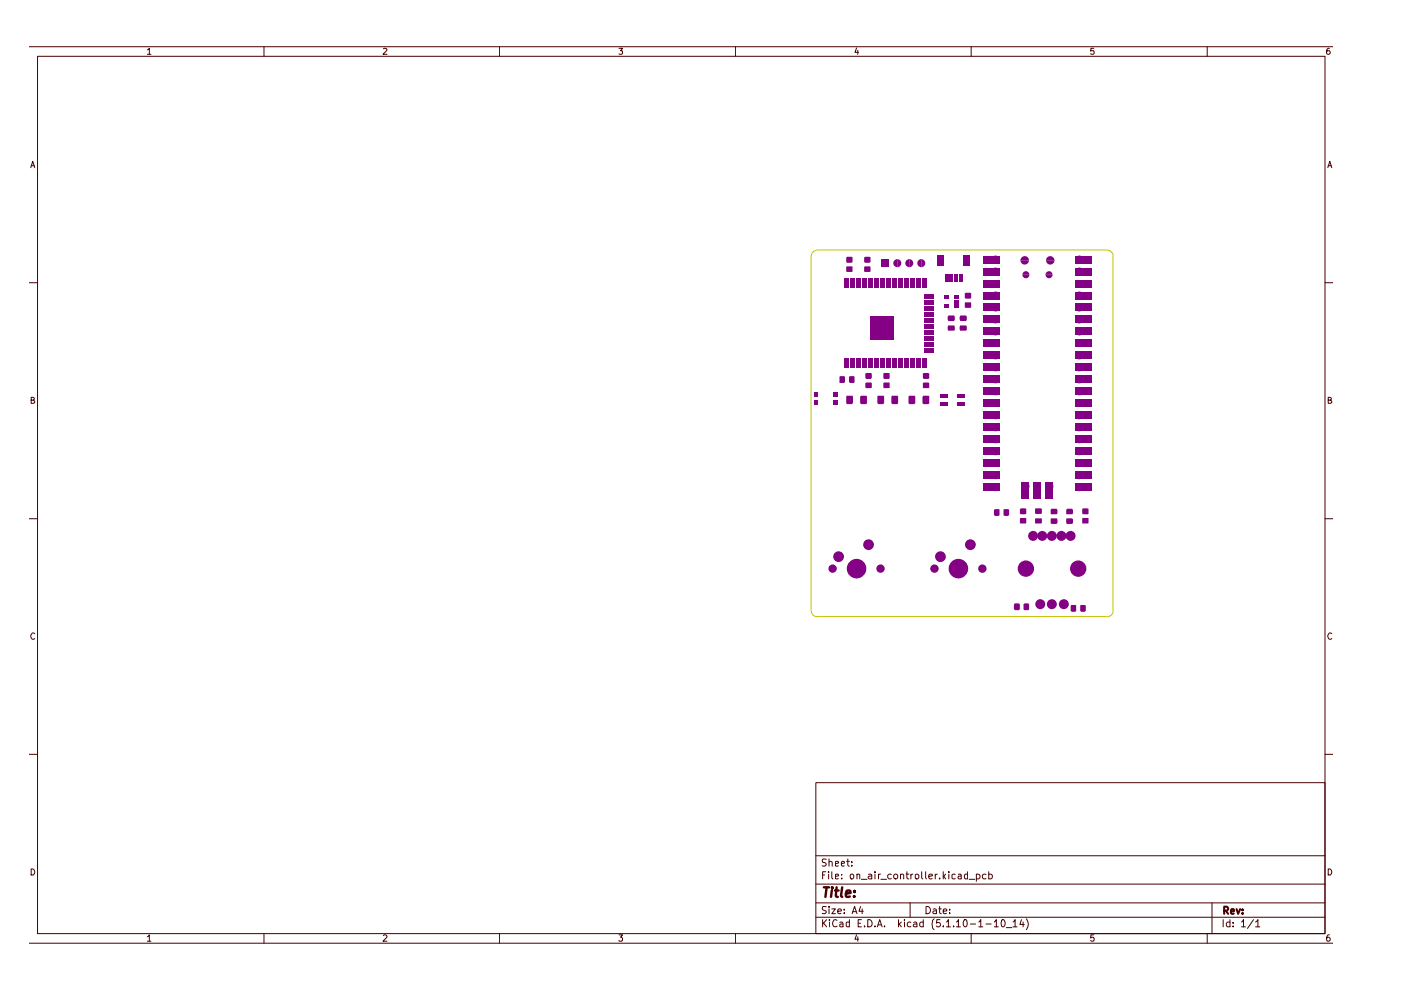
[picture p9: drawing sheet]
<svg xmlns="http://www.w3.org/2000/svg" width="297mm" height="210mm" viewBox="0 0 297 210" stroke-linecap="round" stroke-linejoin="round" font-family="sans-serif">
<g fill="none" stroke="#480000" stroke-width=".21">
<path d="M6.3 9.9h276.3M8 11.9h272.9v186.1h-272.9zM31.2 10.6l.5-.4v1.3M31.2 11.5h.8M56 9.9v2M81.3 10.3l.5-.1 .2 .4-.8 .9h.8M105.9 9.9v2M131.2 10.2h.8l-.4 .6h.3v.6h-.7M156 9.9v2M181.6 10.2l-.3 .9h.7M181.9 10.7v.8M205.9 9.9v2"/>
<path d="M231.9 10.2h-.6l-.1 .6h.7a.48 .48 0 0 1 0 .6 .48 .48 0 0 1-.7 0M255.9 9.9v2M281.9 10.2l-.5 .1-.1 1 .2 .2 .4-.1 .1-.4-.1-.2h-.6v.2M6.5 35.6l.4-1.4 .5 1.4M6.6 35.1h.7M281.5 35.6l.4-1.4 .5 1.4M281.6 35.1h.7M6.3 59.9h1.7M280.9 59.9h1.7M6.6 84.8h.6v-.5l-.6-.1v1.3h.5l.3-.4-.4-.3M281.6 84.8h.6v-.5l-.6-.1v1.3h.5l.3-.4-.4-.3M6.3 110h1.7"/>
<path d="M280.9 110h1.7M7.4 134.4a.57 .57 0 0 0-.8 0 .57 .57 0 0 0 0 .8l.3 .4 .5-.2M282.4 134.4a.57 .57 0 0 0-.8 0 .57 .57 0 0 0 0 .8l.3 .4 .5-.2M6.3 159.9h1.7M280.9 159.9h1.7M173 165.9h107.9v32.1h-107.9zM6.3 200h276.3M6.6 184.2a.71 .71 0 0 1 .7 .5 .71 .71 0 0 1-.2 .8h-.5zM31.2 198.6l.5-.4v1.4M31.2 199.6h.8M56 198v2M81.3 198.4l.1-.2h.4l.2 .4-.8 1h.8"/>
<path d="M105.9 198v2M131.2 198.2h.8l-.4 .5 .4 .3-.1 .5-.5 .1-.2-.2M156 198v2M173 194.5h107.9M173 191.4h107.9M173 187.5h107.9M173 181.4h107.9M174.4 195v1.5M174.4 185.5h.4M174.6 195.7l.7 .8M175.1 184.8h-.7v1.6M175.2 192.3h-.8a.61 .61 0 0 0 .1 .6 .61 .61 0 0 0 .6 .2l.1 .4a.6 .6 0 0 1-.9 .1"/>
<path d="M175.2 182.2h-.8a.53 .53 0 0 0 .1 .6 .53 .53 0 0 0 .5 .2l.2 .2-.2 .4h-.7M175.3 195l-.9 .9M175.7 184.8v.2M175.7 185.3v1.1M175.8 192.2v.2M175.8 182.8l.1-.1a.36 .36 0 0 1 .5 .2v.7M175.8 182.1v1.5M175.8 192.7v1M175.9 195v.2M175.9 195.5v1M176.4 192.7h.7l-.7 1h.7M176.4 184.8v1.3l.2 .3"/>
<path d="M177.1 185.8l.7-.1-.2-.4-.5 .1v.9h.6M177.1 183.1l.7-.1-.2-.4-.5 .1v.9h.6M177.5 195.2l-.4-.2a.78 .78 0 0 0-.6 .7 .78 .78 0 0 0 .6 .8l.4-.2M177.6 193.2l.8-.1-.1-.3-.4-.1-.3 .3v.5l.3 .2 .4-.1M178.1 195.6h.5l.1 .9M178.4 183.1l.7-.1-.2-.4-.4 .1-.1 .7 .2 .2h.4M178.5 186.2v.2M178.5 185.4v.1M178.7 195.9l-.6 .1v.4h.6M179 193.5v.2M179 192.8v.2M179.5 182.6h.6"/>
<path d="M179.7 182.1v1.3l.4 .2M180.1 195.6l-.4-.1-.3 .2v.6l.3 .2 .4-.1M180.1 195v1.5M180.3 185.4l.5-.1 .2 .3v.4l-.2 .4-.5-.1zM180.6 183.5v.1M180.6 182.7v.2M180.7 193.7l.5-1.5 .5 1.5M180.8 193.3h.7M181.6 198.2l-.3 .9h.7M181.7 185.5l.2-.2 .4 .2v.9M181.7 185.3v1.1M181.9 198.6v1"/>
<path d="M181.9 195.7h.6M182.5 192.2l-.4 1h.9M182.6 195h-.7v1.5h.7M182.6 186.4h1.2M182.8 192.7v1M183.3 196.3v.2M184 195a.78 .78 0 0 1 .9 .7 .78 .78 0 0 1-.9 .8zM184.1 185.4l.5-.1 .2 .2v.9M184.8 185.7l-.7 .2 .2 .5 .5-.1M185.5 196.3v.2M185.5 184.8v.2M185.5 185.3v1.1"/>
<path d="M186 196.5l.5-1.5 .5 1.5M186.2 196.1h.7M186.3 185.3v1.1M186.7 185.3l-.4 .3M186.8 186.4h1.2M187.5 196.3v.2M189 185.4a.52 .52 0 0 0-.8 .2l.2 .7h.6M189.5 185.6a.47 .47 0 0 1 .4-.3 .47 .47 0 0 1 .4 .3v.4l-.3 .4-.4-.2zM190.5 195v1.5M190.7 195.9l.4 .6M190.9 185.5l.3-.2 .4 .2v.9M190.9 185.3v1.1"/>
<path d="M191.1 195.5l-.6 .6M191.8 195v.2M191.8 195.5v1M192.1 185.3h.6M192.3 184.8v1.3l.4 .3M193 191.4v3.1M193.1 195.6h-.6l-.1 .7a.52 .52 0 0 0 .7 .1M193.1 185.3v1.1M193.5 185.3l-.4 .3M193.7 195.6h.6l.1 .9M194.1 185.5v-.1a.45 .45 0 0 1 .7 .2l-.1 .6-.4 .2-.2-.2zM194.4 195.9h-.5l-.3 .3 .3 .3 .5-.1"/>
<path d="M195.4 184.8v1.3l.3 .3M195.7 195.6h-.5l-.2 .7a.52 .52 0 0 0 .7 .1M195.7 195v1.5M196.3 184.8v1.3l.1 .3M196.3 192.2a.78 .78 0 0 1 1 .8 .78 .78 0 0 1-1 .7zM196.9 185.8l.8-.1-.1-.3-.4-.1-.3 .2 .1 .8h.6M197.9 192.8h.6v.9M198 194.8a1.74 1.74 0 0 0 0 2.3M198.3 185.3v1.1M198.5 193.1h-.5l-.2 .3 .2 .3 .5-.1M198.7 185.3l-.4 .3M199.1 192.7h.5"/>
<path d="M199.2 192.2v1.3l.4 .2M199.2 186.2v.2M199.3 195h-.7l-.1 .7 .2-.1 .5 .1 .2 .6-.3 .2h-.4l-.2-.2M200 193.2l.7-.1v-.3l-.5-.1-.2 .3v.5l.2 .2 .5-.1M200 196.3v.2M200 184.8v1.6M200.1 185.8l.4 .6M200.5 185.3l-.5 .6M200.7 195.5l.4-.5v1.5M200.7 196.5h.8M201.2 184.8v.2M201.2 185.3v1.1"/>
<path d="M201.3 193.5v.2M201.3 192.8v.2M202.2 196.3v.2M202.5 185.4l-.4-.1-.3 .2v.7l.3 .2 .4-.1M202.8 195.5l.4-.5v1.5M202.8 196.5h.8M203.2 185.4l.4-.1 .2 .2v.9M203.8 185.7l-.7 .2 .2 .5 .5-.1M204.6 195a.89 .89 0 0 1 .3 1.4l-.2 .1a.88 .88 0 0 1-.1-1.5zM205.1 185.4l-.4-.1-.2 .3 .1 .7h.5M205.1 184.8v1.6M205.5 186.4h1.2"/>
<path d="M205.7 195.9h1.1M205.9 198v2M207 185.4a.52 .52 0 0 1 .8 .2l-.2 .7h-.6M207 185.3v1.6M207.5 195.5l.4-.5v1.5M207.5 196.5h.9M209 185.4a.52 .52 0 0 0-.7 .2l.1 .7h.6M209 195.9h1.1M209.6 185.4a.52 .52 0 0 1 .8 .2l-.2 .7h-.6M209.6 184.8v1.6M210.8 195.5l.4-.5v1.5M210.8 196.5h.9"/>
<path d="M212.3 195.2l.3-.2a.82 .82 0 0 1 .5 .7 .82 .82 0 0 1-.5 .8l-.3-.2v-.4zM213.4 196.7h1.1M214.8 195.5l.4-.5v1.5M214.8 196.5h.8M216.6 195l-.4 1h1M216.9 195.5v1M217.6 194.8a1.74 1.74 0 0 1 0 2.3M231.9 198.2h-.6l-.1 .7 .3-.2 .4 .1v.7l-.4 .1-.3-.2M255.9 198v2M257 191.4v6.6M259.3 195v1.5M260.8 195.6l-.5-.1-.3 .3v.5l.3 .2 .5-.1"/>
<path d="M260.8 195v1.5M261.5 196.3v.2M261.5 195.6v.1M263.2 195.5l.5-.5v1.5M263.2 196.5h.9M265.8 195l-1.3 1.8M266.2 195.5l.5-.5v1.5M266.2 196.5h.9M281.6 184.2a.71 .71 0 0 1 .7 .5 .71 .71 0 0 1-.2 .8h-.5zM281.9 198.2a.58 .58 0 0 0-.6 .6v.7l.5 .1 .2-.3v-.3l-.2-.3h-.3l-.2 .3"/>
</g>
<path d="M259.5 193.1h.6a.47 .47 0 0 0 .3-.4 .47 .47 0 0 0-.3-.5h-.6v1.6M259.9 193.1l.5 .7M261 193.3l.7-.1-.2-.5-.4 .1-.1 .8 .2 .2 .4-.1M262.2 192.7l.3 1.1 .4-1.1M263.4 193.6v.2M263.4 192.8v.2" fill="none" stroke="#480000" stroke-width=".42"/>
<path d="M174.7 188.1h1.1M175.3 188.1l-.3 2.1M176.4 188.8l-.2 1.4M176.4 188.1v.3M177 188.8h.8M177.4 188.1l-.2 1.8 .4 .3M178.6 188.1l-.3 1.8 .3 .3M179.3 189.5l1-.2v-.4h-.8l-.2 1 .3 .3 .6-.1M181.1 190v.2M181.2 188.9v.2" fill="none" stroke="#480000" stroke-width=".51"/>
<path d="M172 54.3v75.2M173.2 53h61.5M173.3 53a1.27 1.27 0 0 0-1.3 1.3M234.7 53a1.27 1.27 0 0 1 1.3 1.3M236 54.3v75.2M172 129.5a1.27 1.27 0 0 0 1.3 1.3M173.2 130.7h61.5M236 129.5a1.27 1.27 0 0 1-1.3 1.3" fill="none" stroke="#c2c200" stroke-width=".21"/>
<g fill="#840084">
<path d="M219.5 109.9h1.3l.1 1-1.4 .1z"/>
<path d="M219.5 107.8h1.2l.2 .2v.8l-.2 .2h-1.2z"/>
<path d="M216.2 107.9h1.4v1l-.2 .2h-1l-.2-.2z"/>
<path d="M229 128.4l1-.1 .2 .1v1.1l-.2 .2h-.8l-.2-.2z"/>
<path d="M227.1 128.4h1.1v1.1l-.2 .2h-.8l-.2-.2z"/>
<path d="M215.1 128h1.1v1.1l-.1 .3-1-.1z"/>
<path d="M217.2 127.9l1 .1v1.3l-1 .1-.2-.2v-1.1z"/>
<path d="M226.1 109.9h1.2l.2 .2v.8l-.2 .2h-1.1l-.1-.2z"/>
<path d="M226.1 108l.1-.1h1.1l.2 .2v.8l-.2 .2h-1.2z"/>
<path d="M222.8 109.9h1.2l.2 .2v.8l-.2 .2h-1.1l-.1-.2z"/>
<path d="M222.8 108l.1-.1h1.1l.2 .2v.8l-.2 .2h-1.2z"/>
<path d="M229.4 109.9l1.3-.1 .1 1.1-1.3 .1z"/>
<path d="M216.2 109.9l1.3-.1 .1 1.1-1.3 .1z"/>
<path d="M184.5 67.1h5v5h-5z"/>
<path d="M185.3 76h1v2.1h-1z"/>
<path d="M186.6 76h.9v2.1h-.9z"/>
<path d="M187.9 76h.9v2.1h-.9z"/>
<path d="M187.3 79.2h1.3v1l-.1 .1h-1l-.2-.1z"/>
<path d="M195.7 79.2h1.3v1l-.2 .1h-1l-.1-.1z"/>
<path d="M180.3 76h.9v2.1h-.9z"/>
<path d="M181.5 76h1v2.1h-1z"/>
<path d="M182.8 76h.9v2.1h-.9z"/>
<path d="M184.1 76h.9v2.1h-.9z"/>
<path d="M183.5 79.2h1.3v1l-.1 .1h-1.1l-.1-.1z"/>
<path d="M196 63.6h2v.9h-2z"/>
<path d="M196 62.3h2v.9h-2z"/>
<path d="M195.5 59h.9v2h-.9z"/>
<path d="M194.2 59h1v2h-1z"/>
<path d="M193 59h.9v2h-.9z"/>
<path d="M191.7 59h.9v2h-.9z"/>
<path d="M190.4 59h.9v2h-.9z"/>
<path d="M189.1 59h1v2h-1z"/>
<path d="M187.9 59h.9v2h-.9z"/>
<path d="M189.6 55.2l.6-.3v1.7a.85 .85 0 0 1-.7-.5 .85 .85 0 0 1 .1-.9z"/>
<path d="M190.2 54.9a.85 .85 0 0 1 .9 .9 .85 .85 0 0 1-.9 .8z"/>
<path d="M192.2 55.2l.6-.3v1.7a.85 .85 0 0 1-.8-.5 .85 .85 0 0 1 .2-.9z"/>
<path d="M192.8 54.9a.85 .85 0 0 1 .8 .9 .85 .85 0 0 1-.8 .8z"/>
<path d="M194.7 55.2l.6-.3v1.7a.85 .85 0 0 1-.8-.5 .85 .85 0 0 1 .2-.9z"/>
<path d="M195.3 54.9a.85 .85 0 0 1 .9 .9 .85 .85 0 0 1-.9 .8z"/>
<path d="M186.6 59h.9v2h-.9z"/>
<path d="M185.3 59h1v2h-1z"/>
<path d="M184.1 59h.9v2h-.9z"/>
<path d="M183.2 54.5h1.4v1l-.2 .2h-1l-.2-.2z"/>
<path d="M183.3 56.5h1.2l.1 1.1-1.3 .1z"/>
<path d="M186.9 54.9h1.7v1.7h-1.7z"/>
<path d="M182.8 59h.9v2h-.9z"/>
<path d="M181.5 59h1v2h-1z"/>
<path d="M180.3 59h.9v2h-.9z"/>
<path d="M179 59h.9v2h-.9z"/>
<path d="M179.4 54.5h1.4v1l-.2 .2h-1l-.2-.2z"/>
<path d="M179.5 56.5h1.2l.1 1.1-1.3 .1z"/>
<path d="M179 76h.9v2.1h-.9z"/>
<path d="M180.1 79.8h1.1l-.1 1.4h-.9l-.2-.2z"/>
<path d="M178.1 79.8h1l.1 1.2-.2 .2-1-.1z"/>
<path d="M172.6 83.2h.8v1h-.8z"/>
<path d="M172.6 84.8h.8v1.1h-.8z"/>
<path d="M176.6 83.2h.9v1h-.9z"/>
<path d="M176.6 84.8h.9v1.1h-.9z"/>
<path d="M189.1 76h1v2.1h-1z"/>
<path d="M190.4 76h.9v2.1h-.9z"/>
<path d="M191.7 76h.9v2.1h-.9z"/>
<path d="M193 76h.9v2.1h-.9z"/>
<path d="M194.2 76h1v2.1h-1z"/>
<path d="M192.7 83.9h1.3l.1 1.6-.2 .2h-1.1l-.2-.2z"/>
<path d="M195.5 76h.9v2.1h-.9z"/>
<path d="M196 73.7h2v1h-2z"/>
<path d="M196 72.5h2v.9h-2z"/>
<path d="M196 71.2h2v.9h-2z"/>
<path d="M210.2 84.7h1.7v1.7h-1.7z"/>
<path d="M210.5 87.5a.85 .85 0 0 1 .9-.2 .85 .85 0 0 1 .5 .8h-1.7z"/>
<path d="M210.2 88.1h1.7a.85 .85 0 0 1-.8 .8 .85 .85 0 0 1-.9-.8z"/>
<path d="M208.4 84.7h3.5v1.7h-3.5z"/>
<path d="M208.4 87.2h3.5v1.7h-3.5z"/>
<path d="M208.4 89.7h3.5v1.7h-3.5z"/>
<path d="M210.5 77.3a.85 .85 0 0 1 .9-.2 .85 .85 0 0 1 .5 .8h-1.7z"/>
<path d="M210.2 77.9h1.7a.85 .85 0 0 1-.8 .8 .85 .85 0 0 1-.9-.8z"/>
<path d="M210.5 79.8a.85 .85 0 0 1 .9-.2 .85 .85 0 0 1 .5 .8h-1.7z"/>
<path d="M210.2 80.4h1.7a.85 .85 0 0 1-.8 .9 .85 .85 0 0 1-.9-.9z"/>
<path d="M208.4 77h3.5v1.7h-3.5z"/>
<path d="M208.4 79.6h3.5v1.7h-3.5z"/>
<path d="M210.5 82.4a.85 .85 0 0 1 .9-.2 .85 .85 0 0 1 .5 .8h-1.7z"/>
<path d="M210.2 83h1.7a.85 .85 0 0 1-.8 .8 .85 .85 0 0 1-.9-.8z"/>
<path d="M208.4 82.1h3.5v1.7h-3.5z"/>
<path d="M199.4 83.5h1.6v.8h-1.6z"/>
<path d="M199.4 85.3h1.6v.8h-1.6z"/>
<path d="M202.9 83.5h1.6v.8h-1.6z"/>
<path d="M202.9 85.3h1.6v.8h-1.6z"/>
<path d="M195.7 84h1.3v1.5l-.2 .2h-1.1l-.1-.2z"/>
<path d="M195.7 81.2l1.2-.1 .1 1.1-1.3 .1z"/>
<path d="M186.1 83.9h1.3l.1 1.6-.2 .2h-1.1l-.2-.2z"/>
<path d="M189.1 84h1.3v1.5l-.2 .2h-1.1l-.1-.2z"/>
<path d="M182.5 84h1.3v1.5l-.2 .2h-1.1l-.1-.2z"/>
<path d="M179.5 83.9h1.3v1.6l-.1 .2h-1.1l-.2-.2z"/>
<path d="M187.3 81.2l1.3-.1v1.1l-1.2 .1z"/>
<path d="M183.5 81.2l1.2-.1 .1 1.1-1.2 .1z"/>
<path d="M196 69.9h2v1h-2z"/>
<path d="M196 68.7h2v.9h-2z"/>
<path d="M196 67.4h2v.9h-2z"/>
<path d="M196 66.1h2v1h-2z"/>
<path d="M196 64.9h2v.9h-2z"/>
<path d="M210.2 59.3h1.7v1.7h-1.7z"/>
<path d="M210.5 62.1a.85 .85 0 0 1 .9-.2 .85 .85 0 0 1 .5 .8h-1.7z"/>
<path d="M210.2 62.7h1.7a.85 .85 0 0 1-.8 .8 .85 .85 0 0 1-.9-.8z"/>
<path d="M210.5 64.6a.85 .85 0 0 1 .9-.2 .85 .85 0 0 1 .5 .8h-1.7z"/>
<path d="M210.2 65.2h1.7a.85 .85 0 0 1-.8 .8 .85 .85 0 0 1-.9-.8z"/>
<path d="M208.4 59.3h3.5v1.7h-3.5z"/>
<path d="M208.4 61.8h3.5v1.7h-3.5z"/>
<path d="M208.4 64.3h3.5v1.7h-3.5z"/>
<path d="M210.5 69.7a.85 .85 0 0 1 .9-.2 .85 .85 0 0 1 .5 .8h-1.7z"/>
<path d="M210.2 70.3h1.7a.85 .85 0 0 1-.8 .8 .85 .85 0 0 1-.9-.8z"/>
<path d="M210.2 72h1.7v1.7h-1.7z"/>
<path d="M210.5 74.8a.85 .85 0 0 1 .9-.2 .85 .85 0 0 1 .5 .8h-1.7z"/>
<path d="M210.2 75.4h1.7a.85 .85 0 0 1-.8 .8 .85 .85 0 0 1-.9-.8z"/>
<path d="M208.4 72h3.5v1.7h-3.5z"/>
<path d="M208.4 74.5h3.5v1.7h-3.5z"/>
<path d="M210.5 54.4a.85 .85 0 0 1 .9-.2 .85 .85 0 0 1 .5 .8h-1.7z"/>
<path d="M210.2 55h1.7a.85 .85 0 0 1-.8 .9 .85 .85 0 0 1-.9-.9z"/>
<path d="M210.5 57a.85 .85 0 0 1 .9-.2 .85 .85 0 0 1 .5 .8h-1.7z"/>
<path d="M210.2 57.6h1.7a.85 .85 0 0 1-.8 .8 .85 .85 0 0 1-.9-.8z"/>
<path d="M208.4 54.2h3.5v1.7h-3.5z"/>
<path d="M208.4 56.7h3.5v1.7h-3.5z"/>
<path d="M210.5 67.1a.85 .85 0 0 1 .9-.2 .85 .85 0 0 1 .5 .8h-1.7z"/>
<path d="M210.2 67.7h1.7a.85 .85 0 0 1-.8 .9 .85 .85 0 0 1-.9-.9z"/>
<path d="M208.4 66.9h3.5v1.7h-3.5z"/>
<path d="M208.4 69.4h3.5v1.7h-3.5z"/>
<path d="M203.5 69h1.4v1.1h-1.4z"/>
<path d="M203.5 67l1.3-.1 .2 .2v.8l-.2 .2h-1.2l-.1-.3z"/>
<path d="M204.6 64.1h1.2l.1 1.1-1.3 .1z"/>
<path d="M204.6 62.1h1.3v1.1l-.2 .1h-1l-.1-.1z"/>
<path d="M203.3 58.1h.7v1.5h-.7z"/>
<path d="M202.3 58.1h.8v1.5h-.8z"/>
<path d="M201.3 58.1h.8v1.5h-.8z"/>
<path d="M200.3 58.1h.8v1.5h-.8z"/>
<path d="M198.7 54.1h1.4v2.2h-1.4z"/>
<path d="M204.3 54.1h1.4v2.2h-1.4z"/>
<path d="M201 67l1.3-.1 .1 .2v.8l-.1 .2h-1.2l-.2-.3z"/>
<path d="M201 69h1.4v1.1h-1.4z"/>
<path d="M202.3 64.6h1v.7h-1z"/>
<path d="M202.3 63.7h1v.6h-1z"/>
<path d="M202.3 62.7h1v.7h-1z"/>
<path d="M200.1 62.7h1v.7h-1z"/>
<path d="M200.1 64.6h1v.7h-1z"/>
<path d="M228.3 90a.85 .85 0 0 1 .9-.2 .85 .85 0 0 1 .5 .8h-1.7z"/>
<path d="M228 90.6h1.7a.85 .85 0 0 1-.8 .8 .85 .85 0 0 1-.9-.8z"/>
<path d="M228.3 87.5a.85 .85 0 0 1 .9-.2 .85 .85 0 0 1 .5 .8h-1.7z"/>
<path d="M228 88.1h1.7a.85 .85 0 0 1-.8 .8 .85 .85 0 0 1-.9-.8z"/>
<path d="M228 84.7h1.7v1.7h-1.7z"/>
<path d="M228 84.7h3.5v1.7h-3.5z"/>
<path d="M228 87.2h3.5v1.7h-3.5z"/>
<path d="M228 89.7h3.5v1.7h-3.5z"/>
<path d="M228.3 77.3a.85 .85 0 0 1 .9-.2 .85 .85 0 0 1 .5 .8h-1.7z"/>
<path d="M228 77.9h1.7a.85 .85 0 0 1-.8 .8 .85 .85 0 0 1-.9-.8z"/>
<path d="M228.3 74.8a.85 .85 0 0 1 .9-.2 .85 .85 0 0 1 .5 .8h-1.7z"/>
<path d="M228 75.4h1.7a.85 .85 0 0 1-.8 .8 .85 .85 0 0 1-.9-.8z"/>
<path d="M228 72h1.7v1.7h-1.7z"/>
<path d="M228 72h3.5v1.7h-3.5z"/>
<path d="M228 74.5h3.5v1.7h-3.5z"/>
<path d="M228 77h3.5v1.7h-3.5z"/>
<path d="M228.3 64.6a.85 .85 0 0 1 .9-.2 .85 .85 0 0 1 .5 .8h-1.7z"/>
<path d="M228 65.2h1.7a.85 .85 0 0 1-.8 .8 .85 .85 0 0 1-.9-.8z"/>
<path d="M228.3 62.1a.85 .85 0 0 1 .9-.2 .85 .85 0 0 1 .5 .8h-1.7z"/>
<path d="M228 62.7h1.7a.85 .85 0 0 1-.8 .8 .85 .85 0 0 1-.9-.8z"/>
<path d="M228 59.3h1.7v1.7h-1.7z"/>
<path d="M228 59.3h3.5v1.7h-3.5z"/>
<path d="M228 61.8h3.5v1.7h-3.5z"/>
<path d="M228 64.3h3.5v1.7h-3.5z"/>
<path d="M228.3 57a.85 .85 0 0 1 .9-.2 .85 .85 0 0 1 .5 .8h-1.7z"/>
<path d="M228 57.6h1.7a.85 .85 0 0 1-.8 .8 .85 .85 0 0 1-.9-.8z"/>
<path d="M228.3 54.4a.85 .85 0 0 1 .9-.2 .85 .85 0 0 1 .5 .8h-1.7z"/>
<path d="M228 55h1.7a.85 .85 0 0 1-.8 .9 .85 .85 0 0 1-.9-.9z"/>
<path d="M228 54.2h3.5v1.7h-3.5z"/>
<path d="M228 56.7h3.5v1.7h-3.5z"/>
<path d="M216.6 54.6a.9 .9 0 0 1 1-.2 .9 .9 0 0 1 .6 .8h-1.8z"/>
<path d="M216.4 55.2h1.8a.9 .9 0 0 1-.9 .9 .9 .9 0 0 1-.9-.9z"/>
<path d="M222 54.6a.9 .9 0 0 1 1-.2 .9 .9 0 0 1 .6 .8h-1.8z"/>
<path d="M221.8 55.2h1.8a.9 .9 0 0 1-.9 .9 .9 .9 0 0 1-.9-.9z"/>
<path d="M217 57.7a.75 .75 0 0 1 .8-.1 .75 .75 0 0 1 .5 .7h-1.5z"/>
<path d="M216.8 58.3h1.5a.75 .75 0 0 1-.8 .7 .75 .75 0 0 1-.7-.7z"/>
<path d="M221.9 57.7a.75 .75 0 0 1 .8-.1 .75 .75 0 0 1 .5 .7h-1.5z"/>
<path d="M221.7 58.3h1.5a.75 .75 0 0 1-.8 .7 .75 .75 0 0 1-.7-.7z"/>
<path d="M228.3 69.7a.85 .85 0 0 1 .9-.2 .85 .85 0 0 1 .5 .8h-1.7z"/>
<path d="M228 70.3h1.7a.85 .85 0 0 1-.8 .8 .85 .85 0 0 1-.9-.8z"/>
<path d="M228.3 67.1a.85 .85 0 0 1 .9-.2 .85 .85 0 0 1 .5 .8h-1.7z"/>
<path d="M228 67.7h1.7a.85 .85 0 0 1-.8 .9 .85 .85 0 0 1-.9-.9z"/>
<path d="M228 66.9h3.5v1.7h-3.5z"/>
<path d="M228 69.4h3.5v1.7h-3.5z"/>
<path d="M228.3 82.4a.85 .85 0 0 1 .9-.2 .85 .85 0 0 1 .5 .8h-1.7z"/>
<path d="M228 83h1.7a.85 .85 0 0 1-.8 .8 .85 .85 0 0 1-.9-.8z"/>
<path d="M228.3 79.8a.85 .85 0 0 1 .9-.2 .85 .85 0 0 1 .5 .8h-1.7z"/>
<path d="M228 80.4h1.7a.85 .85 0 0 1-.8 .9 .85 .85 0 0 1-.9-.9z"/>
<path d="M228 79.6h3.5v1.7h-3.5z"/>
<path d="M228 82.1h3.5v1.7h-3.5z"/>
<path d="M210.5 90a.85 .85 0 0 1 .9-.2 .85 .85 0 0 1 .5 .8h-1.7z"/>
<path d="M210.2 90.6h1.7a.85 .85 0 0 1-.8 .8 .85 .85 0 0 1-.9-.8z"/>
<path d="M210.5 92.5a.85 .85 0 0 1 .9-.2 .85 .85 0 0 1 .5 .8h-1.7z"/>
<path d="M210.2 93.1h1.7a.85 .85 0 0 1-.8 .9 .85 .85 0 0 1-.9-.9z"/>
<path d="M210.5 95.1a.85 .85 0 0 1 .9-.2 .85 .85 0 0 1 .5 .8h-1.7z"/>
<path d="M210.2 95.7h1.7a.85 .85 0 0 1-.8 .8 .85 .85 0 0 1-.9-.8z"/>
<path d="M208.4 92.3h3.5v1.7h-3.5z"/>
<path d="M208.4 94.8h3.5v1.7h-3.5z"/>
<path d="M228.3 102.7a.85 .85 0 0 1 .9-.2 .85 .85 0 0 1 .5 .8h-1.7z"/>
<path d="M228 103.3h1.7a.85 .85 0 0 1-.8 .8 .85 .85 0 0 1-.9-.8z"/>
<path d="M228.3 100.2a.85 .85 0 0 1 .9-.2 .85 .85 0 0 1 .5 .8h-1.7z"/>
<path d="M228 100.8h1.7a.85 .85 0 0 1-.8 .8 .85 .85 0 0 1-.9-.8z"/>
<path d="M228 97.4h1.7v1.7h-1.7z"/>
<path d="M228 97.4h3.5v1.7h-3.5z"/>
<path d="M228 99.9h3.5v1.7h-3.5z"/>
<path d="M228 102.4h3.5v1.7h-3.5z"/>
<path d="M229.4 107.9h1.4v1l-.2 .2h-1l-.2-.2z"/>
<path d="M210.2 97.4h1.7v1.7h-1.7z"/>
<path d="M210.5 100.2a.85 .85 0 0 1 .9-.2 .85 .85 0 0 1 .5 .8h-1.7z"/>
<path d="M210.2 100.8h1.7a.85 .85 0 0 1-.8 .8 .85 .85 0 0 1-.9-.8z"/>
<path d="M208.4 97.4h3.5v1.7h-3.5z"/>
<path d="M208.4 99.9h3.5v1.7h-3.5z"/>
<path d="M208.4 102.4h3.5v1.7h-3.5z"/>
<path d="M228.3 95.1a.85 .85 0 0 1 .9-.2 .85 .85 0 0 1 .5 .8h-1.7z"/>
<path d="M228 95.7h1.7a.85 .85 0 0 1-.8 .8 .85 .85 0 0 1-.9-.8z"/>
<path d="M228.3 92.5a.85 .85 0 0 1 .9-.2 .85 .85 0 0 1 .5 .8h-1.7z"/>
<path d="M228 93.1h1.7a.85 .85 0 0 1-.8 .9 .85 .85 0 0 1-.9-.9z"/>
<path d="M228 92.3h3.5v1.7h-3.5z"/>
<path d="M228 94.8h3.5v1.7h-3.5z"/>
<path d="M216.6 102.3h1.7v3.4h-1.7z"/>
<path d="M219.1 102.3h1.7v3.4h-1.7z"/>
<path d="M219.1 102.3h1.7v1.7h-1.7z"/>
<path d="M221.7 102.3h1.7v3.4h-1.7z"/>
<path d="M221.9 102.5a.85 .85 0 0 1 .9-.2 .85 .85 0 0 1 .6 .8h-1.7z"/>
<path d="M221.7 103.1h1.7a.85 .85 0 0 1-.9 .9 .85 .85 0 0 1-.8-.9z"/>
<path d="M210.5 102.7a.85 .85 0 0 1 .9-.2 .85 .85 0 0 1 .5 .8h-1.7z"/>
<path d="M210.2 103.3h1.7a.85 .85 0 0 1-.8 .8 .85 .85 0 0 1-.9-.8z"/>
<path d="M216.8 102.5a.85 .85 0 0 1 .9-.2 .85 .85 0 0 1 .6 .8h-1.7z"/>
<path d="M216.6 103.1h1.7a.85 .85 0 0 1-.9 .9 .85 .85 0 0 1-.8-.9z"/>
<path d="M210.8 108h1.1v1.2l-.1 .2h-.8l-.3-.2z"/>
<path d="M212.8 108h1l.2 .1v1.1l-.2 .2h-.9l-.1-.2z"/>
<circle cx="219" cy="113.6" r="1.06"/>
<circle cx="221" cy="113.6" r="1.06"/>
<circle cx="225.6" cy="128.1" r="1.06"/>
<circle cx="228.6" cy="120.6" r="1.74"/>
<circle cx="220.6" cy="128.1" r="1.06"/>
<circle cx="223" cy="128.1" r="1.06"/>
<circle cx="217.5" cy="120.6" r="1.74"/>
<circle cx="223" cy="113.6" r="1.06"/>
<circle cx="225" cy="113.6" r="1.06"/>
<circle cx="227" cy="113.6" r="1.06"/>
<circle cx="186.7" cy="120.6" r=".89"/>
<circle cx="176.5" cy="120.6" r=".89"/>
<circle cx="181.6" cy="120.6" r="2.07"/>
<circle cx="177.8" cy="118" r="1.14"/>
<circle cx="184.1" cy="115.5" r="1.14"/>
<circle cx="205.7" cy="115.5" r="1.14"/>
<circle cx="199.4" cy="118" r="1.14"/>
<circle cx="203.2" cy="120.6" r="2.07"/>
<circle cx="198.1" cy="120.6" r=".89"/>
<circle cx="208.3" cy="120.6" r=".89"/>
</g>
</svg>
